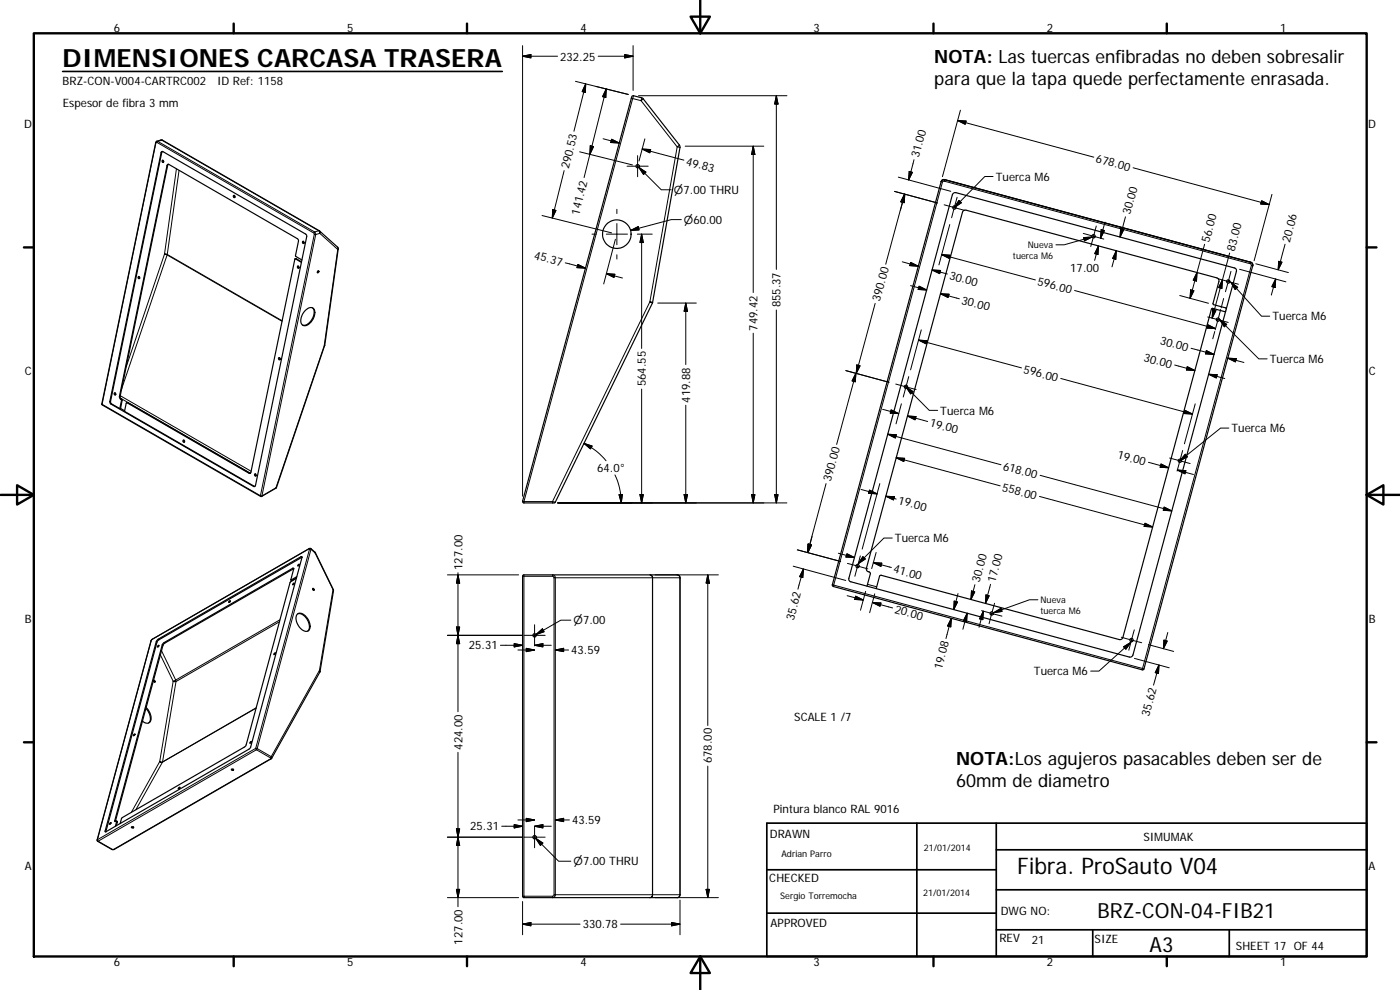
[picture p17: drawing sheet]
<svg xmlns="http://www.w3.org/2000/svg" width="420mm" height="297mm" viewBox="0 0 420 297" stroke-linecap="round" stroke-linejoin="round" font-family="sans-serif">
<defs><g id="words">
<text font-size="7.6" x="18.8" y="20.2">DIMENSIONES CARCASA TRASERA</text>
<text font-size="6.9" x="305.3" y="262.2">Fibra. ProSauto V04</text>
<g font-size="6.3">
<text x="329.4" y="275.4">BRZ-CON-04-FIB21</text>
<text x="345" y="285.6">A3</text>
</g>
<g font-size="5.5">
<text x="280.4" y="18.9">NOTA: Las tuercas enfibradas no deben sobresalir</text>
<text x="280.4" y="25.5">para que la tapa quede perfectamente enrasada.</text>
<text x="286.9" y="229.4">NOTA:Los agujeros pasacables deben ser de</text>
<text x="286.9" y="236.1">60mm de diametro</text>
</g>
<g font-size="3.5">
<text x="34.2" y="9.6">6</text>
<text x="104.2" y="9.6">5</text>
<text x="174.2" y="9.6">4</text>
<text x="244.2" y="9.6">3</text>
<text x="314.2" y="9.6">2</text>
<text x="384.2" y="9.6">1</text>
<text x="168.1" y="18.2">232.25</text>
<text x="18.8" y="25.5">BRZ-CON-V004-CARTRC002</text>
<text x="65.1" y="25.5">ID Ref: 1158</text>
<text x="18.8" y="32">Espesor de fibra 3 mm</text>
<text x="7.3" y="38.4">D</text>
<text x="410.6" y="38.4">D</text>
<text x="275.7" y="47.5" transform="rotate(-75 275.7 47.5)">31.00</text>
<text x="170.7" y="50.8" transform="rotate(-76 170.7 50.8)">290.53</text>
<text x="205.7" y="49.5" transform="rotate(15 205.7 49.5)">49.83</text>
<text x="328.7" y="48.6" transform="rotate(15 328.7 48.6)">678.00</text>
<text x="298.8" y="54.2">Tuerca M6</text>
<text x="173.8" y="64.7" transform="rotate(-76 173.8 64.7)">141.42</text>
<text x="339.2" y="64.6" transform="rotate(-75 339.2 64.6)">30.00</text>
<text x="160.2" y="77.7" transform="rotate(15 160.2 77.7)">45.37</text>
<text x="362.9" y="72.9" transform="rotate(-75 362.9 72.9)">56.00</text>
<text x="370.4" y="75.5" transform="rotate(-75 370.4 75.5)">83.00</text>
<text x="387.1" y="72.8" transform="rotate(-75 387.1 72.8)">20.06</text>
<text x="284.7" y="83.7" transform="rotate(15 284.7 83.7)">30.00</text>
<text x="321.2" y="81.5">17.00</text>
<text x="311.2" y="85.4" transform="rotate(15 311.2 85.4)">596.00</text>
<text x="234.3" y="92.2" transform="rotate(-90 234.3 92.2)">855.37</text>
<text x="264.1" y="90.6" transform="rotate(-75 264.1 90.6)">390.00</text>
<text x="288.4" y="91.1" transform="rotate(15 288.4 91.1)">30.00</text>
<text x="227.3" y="99.2" transform="rotate(-90 227.3 99.2)">749.42</text>
<text x="381.9" y="96.2">Tuerca M6</text>
<text x="347.9" y="103.3" transform="rotate(15 347.9 103.3)">30.00</text>
<text x="7.4" y="112.6">C</text>
<text x="307" y="111.8" transform="rotate(15 307 111.8)">596.00</text>
<text x="343.1" y="108.3" transform="rotate(15 343.1 108.3)">30.00</text>
<text x="381.1" y="108.9">Tuerca M6</text>
<text x="410.8" y="112.6">C</text>
<text x="193.8" y="116" transform="rotate(-90 193.8 116)">564.55</text>
<text x="207.1" y="120.8" transform="rotate(-90 207.1 120.8)">419.88</text>
<text x="282.2" y="124.4">Tuerca M6</text>
<text x="278.8" y="127.9" transform="rotate(15 278.8 127.9)">19.00</text>
<text x="369.6" y="129.7">Tuerca M6</text>
<text x="335.2" y="137.5" transform="rotate(15 335.2 137.5)">19.00</text>
<text x="179.2" y="141.6">64.0°</text>
<text x="300.8" y="140.9" transform="rotate(15 300.8 140.9)">618.00</text>
<text x="249.4" y="144.7" transform="rotate(-75 249.4 144.7)">390.00</text>
<text x="300.6" y="147.2" transform="rotate(15 300.6 147.2)">558.00</text>
<text x="269.4" y="151.1" transform="rotate(15 269.4 151.1)">19.00</text>
<text x="268.6" y="162.7">Tuerca M6</text>
<text x="138.8" y="171" transform="rotate(-90 138.8 171)">127.00</text>
<text x="267.9" y="171.7" transform="rotate(15 267.9 171.7)">41.00</text>
<text x="294" y="175" transform="rotate(-75 294 175)">30.00</text>
<text x="298.7" y="174.9" transform="rotate(-75 298.7 174.9)">17.00</text>
<text x="268.3" y="183.8" transform="rotate(15 268.3 183.8)">20.00</text>
<text x="7.4" y="186.9">B</text>
<text x="238.2" y="186.2" transform="rotate(-75 238.2 186.2)">35.62</text>
<text x="410.8" y="186.9">B</text>
<text x="140.7" y="194.9">25.31</text>
<text x="171.4" y="196.3">43.59</text>
<text x="282.6" y="201.1" transform="rotate(-75 282.6 201.1)">19.08</text>
<text x="310.3" y="202.6">Tuerca M6</text>
<text x="344.9" y="215.1" transform="rotate(-75 344.9 215.1)">35.62</text>
<text x="238.4" y="216.3">SCALE 1 /7</text>
<text x="138.8" y="224.9" transform="rotate(-90 138.8 224.9)">424.00</text>
<text x="213.7" y="229" transform="rotate(-90 213.7 229)">678.00</text>
<text x="232.1" y="244">Pintura blanco RAL 9016</text>
<text x="141.1" y="249.2">25.31</text>
<text x="171.7" y="247.3">43.59</text>
<text x="231.1" y="251.4">DRAWN</text>
<text x="343.2" y="252.3">SIMUMAK</text>
<text x="7.4" y="261.1">A</text>
<text x="410.8" y="261.1">A</text>
<text x="230.9" y="264.6">CHECKED</text>
<text x="300.3" y="274.5">DWG NO:</text>
<text x="174.9" y="278.6">330.78</text>
<text x="231.3" y="278.2">APPROVED</text>
<text x="138.8" y="283.4" transform="rotate(-90 138.8 283.4)">127.00</text>
<text x="299.9" y="282.6">REV</text>
<text x="309.7" y="283.3">21</text>
<text x="328.5" y="283">SIZE</text>
<text x="370.9" y="285.1">SHEET 17 OF 44</text>
<text x="34.2" y="289.9">6</text>
<text x="104.2" y="289.9">5</text>
<text x="174.2" y="289.9">4</text>
<text x="244.2" y="289.9">3</text>
<text x="314.2" y="289.9">2</text>
<text x="384.2" y="289.9">1</text>
</g>
<g font-size="3.3">
<text x="202.3" y="58.2">⌀7.00 THRU</text>
<text x="205.3" y="67.1">⌀60.00</text>
<text x="172.1" y="187.3">⌀7.00</text>
<text x="172.1" y="259.7">⌀7.00 THRU</text>
</g>
<g font-size="2.7">
<text x="304" y="77.7">tuerca M6</text>
<text x="308.5" y="74.4">Nueva</text>
<text x="312.3" y="180.9">Nueva</text>
<text x="312.3" y="184.2">tuerca M6</text>
<text x="234.5" y="257.1">Adrian Parro</text>
<text x="277.3" y="255.2">21/01/2014</text>
<text x="234.2" y="269.7">Sergio Torremocha</text>
<text x="277" y="268.7">21/01/2014</text>
</g>
</g></defs>
<g fill="none" stroke="#000" stroke-width=".36">
<path d="M189.7 28.8l.4-.1 2.8 .8 11 14 .2 .5-8.3 46.8-29.1 59.9-.4 .2h-9.2l-.3-.5zM46.8 42.5l1.5-.5 .5 .1 47.1 27.2 5.6 5.1-4 29.2-14.5 42.6-4.6 2.8-47.8-27.7zM48.5 45.5h.4l42.8 24.7 .3 .4-15.3 75.1-.3 .3-43.1-24.8-.3-.4zM48.7 45.4l-15.5 75 .3 .8 2.5 1.4M48.9 48.1l.2 .6M50.5 49.3l-14.4 69.6v.5l.5 .6-.4 2.6M70.3 58.6l.2 .6M282.7 54.1l.8-.2 91.9 24.8 .6 .6-32.7 121.4-.2 .3-93-25-.3-.3zM286.1 58l.8-.2 83.5 22.6 .6 .4 .1 .6-31.1 115.1-.6 .6-84-22.5-.6-.6zM88.6 77.7l.3-.1 1.6 .9M89.5 79.8l-.1 .4 .3 .2M90.5 78.7l-2-1-13.3 64.3h-.4l-36.7-21.2-.2 .1-.5 2.5 39.1 22.6"/>
<path d="M90.6 78l-1.9-1.2 .9-4.6-.3-.6-38.6-22.3-.4 .1-14.5 69.5 .2 .7 .5 .5-.5 2.5M91 72.4v.3l.2 .3M376 79.7v.1M41.7 83l-.1 .3 .3 .3M91.6 93.2a1.69 1.69 0 0 1 2.7-.3 4 4 0 0 1-3 4.8 1.63 1.63 0 0 1-.9-2.4l.5-1.1zM93.8 92.4a3.4 3.4 0 0 1-1.1 4.6l-.9 .5h-1M95.3 81.4l.3-.1 .1 .1-.3 .5zM95.5 81.3l-.3 .4M367.9 93.3l-.4 .2-3.7-1-.2 .2-26.8 99-.9 .2-71.4-19.3-.5 .3-1 3.7M368 92.7l-.2-.3-3.6-1-.2-.2 1.8-6.7-.1-.7-.5-.4-75.3-20.3-.8 .2-29.1 107.2a1.09 1.09 0 0 0 1.1 1.3l.1 .3-1 3.8M34.5 117.9l-.1 .3 .3 .3M83.9 107.3l.1 .6"/>
<path d="M36.2 122.6l1.2 .7M36.2 122.6h-.2M38 120.8h.3l36.9 21.2M55.2 132.1l.1 .6M76.7 142.2l.1 .6M88 175h.3l-.4 .5zM88.2 170.6l-38.8 22.4-.5 .5-14.3 53M88.2 175.2l-.1 .2M88.9 173.6l-1.9 1.2-13.2 49-37.1 21.5-.6 1.8M89 173.4l-1.4 .8-.3-.2M89.1 173l-1.8 1 .9-3.4-.3-.1-39 22.5-14.5 53.3 .1 .2 .5-.1-.4 1.5M89.5 169.4l.3-.1-.4 .5z"/>
<path d="M89.8 169.6l-.2 .1M90.6 167.2l-43.3 25.1-15.5 57.3M93.8 176.7l.3 .4M157 172.6l46.2-.1 .8 .4 .1 95.6-.4 .7-46.5 .1-.4-.3v-96.2zM45.5 192l47.4-27.5h.3l1.5 1.4 5.3 11-4 24.7-14.5 26-47.2 27.3h-.6l-4.4-2.5-.2-.3zM47.3 191.9l43-24.9 .3 .1-15.5 57.3-43.5 25.2 15.3-57.2zM47.4 193.7h.3l-.4 .5zM47.6 193.9l-.1 .2M68.7 180.4l.4-.1-.5 .5zM69 180.6h-.1M69 180.5l-.1 .2M82.2 196.2l.4-.3-.3 .5z"/>
<path d="M82.6 196.2l-.1 .1M89.2 184.3a2.04 2.04 0 0 1 2.9 1.1 2.91 2.91 0 0 1 .3 4 3.5 3.5 0 0 1-3.5-3.4v-1zM89.4 184.2a3.5 3.5 0 0 1 3.4 3.3v1l-.5 .9M43.8 212.6a3.8 3.8 0 0 1 1 4.1l-.2 .2M43.9 212.3a3.5 3.5 0 0 1 1 4.4 1.62 1.62 0 0 1-2.1-.3M46.1 204.2l.3 .5M46.1 204.1l.4 .2v.4l-.4-.2zM40.2 220.3h.3l-.5 .4zM40.4 220.5l-.1 .1M53.6 236.4l.4-.2-.5 .5zM53.9 236.5l-.1 .1M69.5 230.8h.5"/>
<path d="M75.1 222.7l.3-.2-.3 .5zM75.4 222.8l-.1 .1M31.8 249.6h-.1M32.9 247l.4-.2-.4 .6zM33.2 247.1l-.1 .1M35 246.3l.2 .3-.3 1.1M39.5 248.1h.6M39.5 248.1h.5a.27 .27 0 0 1-.2 .4 .27 .27 0 0 1-.3-.4z"/>
<circle cx="48.9" cy="48.4" r=".3"/>
<circle cx="70.3" cy="58.9" r=".31"/>
<circle cx="191.4" cy="49.9" r=".5"/>
<circle cx="91" cy="72.7" r=".3"/>
<circle cx="185.1" cy="70.3" r="4.3"/>
<circle cx="286.4" cy="62.3" r=".5"/>
<circle cx="328.2" cy="70.9" r=".5"/>
<circle cx="41.7" cy="83.3" r=".31"/>
<circle cx="89.5" cy="80.1" r=".32"/>
<circle cx="365.5" cy="95.9" r=".5"/>
<circle cx="368.6" cy="84.5" r=".51"/>
<circle cx="34.5" cy="118.1" r=".32"/>
<circle cx="83.8" cy="107.6" r=".31"/>
<circle cx="271.9" cy="116.1" r=".51"/>
<circle cx="55.1" cy="132.3" r=".31"/>
<circle cx="354.1" cy="138.3" r=".49"/>
<circle cx="76.6" cy="142.5" r=".32"/>
<circle cx="94.1" cy="176.8" r=".3"/>
<circle cx="257.4" cy="169.8" r=".51"/>
<circle cx="160.4" cy="190.6" r=".5"/>
<circle cx="297.6" cy="184.1" r=".51"/>
<circle cx="339.6" cy="192" r=".51"/>
<circle cx="69.7" cy="231" r=".28"/>
<circle cx="160.4" cy="251.2" r=".5"/>
</g>
<g fill="none" stroke="#000" stroke-width=".3">
<path d="M156.8 16.9l2.5-.5v1zM156.8 16.9h10.5M156.8 13.7v135.2M179.5 16.9h10.5M187.5 16.4l2.5 .5-2.5 .5zM190 13.7v13.4M172.7 24.4l15.9 3.9M175.8 25.2l-3.6 14.2M175.8 25.2l-.1 2.5-1-.2zM181.9 26.7l-6.6 26.6M181.9 26.7l-.1 2.5-1-.2zM190.1 28.7l-.2 .9-.4-.1"/>
<path d="M191.6 28.7h44.6M192.6 29.4l-.2 .8 .6-.5M233 28.7v52.1M233 28.7l.5 2.5h-1zM287.4 36.2l40.9 11M287.4 36.2l2.5 .1-.2 1zM288.2 33.1l-5.4 19.9M46.8 42.9l-16.2 78.4M47 42.4h.3l-.2 .3M47.1 42.7l-.4 .1M47.1 42.7l47.1 27.2M47.3 42.4l1.3-.3 47.1 27.1-1.3 .4z"/>
<path d="M48.3 42l.5 .1M48.5 45.7l-.1 .1M50.3 49.6h-.2M52.9 50.7l-3.5 25.5M53.7 51.1l-3.5 25.2 34.5 19.9M169.3 51.2l-3.6 14.2M174 45.6l15.8 3.9M177.2 43.7l.9 .3-1.1 2.3zM181 41.6l4.8 1.3M183.5 41.8l2.3 1.1-2.5-.1zM188.2 49.9h6.3M191.4 46.7v6.3"/>
<path d="M191.7 50.2l6.7 6.7h3M191.7 50.2l2.1 1.4-.7 .7zM192.7 44.7l2.6 .2-.3 .9zM192.7 44.7l12.5 3.3M193.5 41.7l-1.7 6.6M203.9 43.5l-.7 .6 .9 .1M205.6 43.9h23.6M226 43.9v43.9M226 43.9l.6 2.5h-1zM268.4 57.4l12.9 3.5M269.6 53.1l15.7 4.3M271.5 58.2l-.2 2.6-.9-.3z"/>
<path d="M271.5 58.2l-.7 2.5M271.5 58.3l-5.7 21M271.5 58.3l-.1 2.5-1-.2zM272.9 51.4l.9 .3-1.1 2.3zM274.3 47.9l-1.6 6.1M282.7 54.1l.8-.1-.1 .4-.6 .3-.4-.2zM282.8 54.7l-32.6 120.9M283.4 54.4l91.8 24.7M283.5 53.9l-.7 .1-.4 .5M283.5 53.9l91.9 24.8M283.5 53.9l91.8 24.8M287.2 59.2l-.8 3.1"/>
<path d="M298 53h-2.4l-9 9.1M340.1 50.3l40.8 11.1M381.7 58.3l-5.3 19.9M49.4 76.2l.8 .1v.2zM49.4 76.2l-11.5 33.9M88.9 77.6l-.2 .1M94.3 70.3l-16.1 78.4M95.9 69.3l-.2-.1 .3 .8 .1-.4-.2-.3M101.3 74.2l.1 .6 .1-.1M162.7 64.7l20.8 5.2M165.9 62.9l.9 .2-1.1 2.3zM169.6 78.9l6.1 1.6"/>
<path d="M173.4 79.4l2.3 1.1-2.5-.2zM177.7 70.3h1.3M182 70.3h6.3M184.7 71.8l-3.5 13.4M185.1 62.8v1.3M185.1 67.1v6.3M185.1 76.4v1.3M189.2 69.2l2.3-1.2 .3 1zM192.6 70.3v34.2M192.6 70.3l.5 2.5h-1zM195.7 70.3h-4.4M204.5 65.9h-3l-12.3 3.3"/>
<path d="M270.8 78.5l4.8 1.4M273.3 78.7l2.3 1.2-2.6-.2zM282.6 76.4l28.1 7.6M282.6 76.4l2.5 .2-.2 .9zM283.3 61.4l3.1 .9M285 67.4l-3.2 12.1M286.4 62.3l-.8 3M286.4 62.3l3.1 .8M286.6 62l1.2-1.9 .7 .7-2 1.4M325.1 70l6.2 1.7M325.2 71.3l2.5-.2-2.2 1.2zM327.7 71.1l-8.3 2.3h-2.5"/>
<path d="M329 67.8l-1.6 6.2M329.7 73.8l-1.2 4.3M329.7 73.8l-.2 2.5-1-.2zM330.5 68.9l.9 .3-1.1 2.3zM331.6 66.7l-1.3 4.8M335 75.2l-1.3 4.9M335 75.2l-.1 2.6-1-.3zM336.3 68.6l1 .2-1.2 2.3zM337.8 65.1l-1.7 6M361.5 73.3l-4.3 16.2M369 75.9l-5.2 19.5M375.3 78.7a.68 .68 0 0 1 .6 1.1l-.4-.1-.3-.6z"/>
<path d="M375.4 78.7l.5 .4 .1 .6M375.4 78.7h-.1M375.5 79.7l-32.6 120.9M376.9 79.1l9.8 2.7M378.6 60.2l2.3 1.2-2.5-.2zM383.8 78.4l.9 .3-1.1 2.2zM385.7 73.3l-2.1 7.6M84.6 96.4l-34.4-19.9-13.7 40.3M182 82.1l2.5 .2-.2 .9zM182 82.1l4.8 1.3M195.9 90.7l-.9-.1 .8 .3M197.4 90.9h11.6"/>
<path d="M205.8 90.9v18.5M205.8 90.9l.5 2.5h-1zM226 100v50.9M233 93v57.9M262.6 91l-5.6 21M273.3 85.7l4.8 1.3M275.8 85.9l2.3 1.1-2.5-.2zM276.5 99l-3.2 12M279.7 81l2.6 .2-.3 .9zM279.7 81l4.6 1.2M282.2 88.1l5.7 1.6M282.2 88.1l2.6 .2-.3 1z"/>
<path d="M322.5 87.2l42.3 11.4M354.1 88.7l8.6 2.3M357.3 87l1 .2-1.1 2.3zM359.2 81.8l-.1 2.5-1-.2zM362.4 95.1l3.1 .8M362.5 97.5l2.3 1.1-2.5-.2zM363.9 92.9l1 .3-1.1 2.2zM364.6 99.5l-.6 2.1M365.5 95.9l-.8 3.1M365.5 95.9l3.1 .9M365.6 83.6l3 .9M366 95.9h.1"/>
<path d="M366.2 96.2l1.2 1.8 .7-.7-1.5-1M366.3 96.2l11.5 11.5h2.5M366.3 92.9l-.8 3M366.9 84l-.2 2.5-1-.2zM367.2 89.6l-.7 2.8M368.6 84.5l-.8 3M368.6 84.5l3.1 .8M369.4 81.4l-.8 3.1M369.5 84.8l1.2 2.1 .7-.7-1.8-1.4M369.5 84.8l9.1 10.1h2.5M372 80.8l13.9 3.8M382.9 83.7l-1.4 4.8"/>
<path d="M382.9 83.7l-.2 2.6-1-.3zM36.1 118.9h-.3M36.1 118.7l39.3 22.7M36.2 119.5l39 22.5M36.4 119.7h-.3M36.5 119.7l-.2 .1M97.5 103.6l-.2 .2 .1-.1M192.6 116.7v34.2M253.8 111.2l13 3.5M256.9 112l-5.8 21.3M256.9 112l-.2 2.6-1-.3zM257.1 109.5l1 .2-1.1 2.3z"/>
<path d="M268.8 115.2l3.1 .9M271.9 116.1l-.8 3M271.9 116.1l3 .8M272 116.2l1.3 2 .7-.7-1.9-1.3M272 116.2l6.9 6.9h2.5M272.7 113l-.8 3.1M275.7 102l30.9 8.4M275.7 102l2.5 .2-.2 1zM318.4 113.6l39.5 10.6M352.5 109.5l6.1 1.7M356.3 110l2.3 1.2-2.5-.2zM357.5 104.5l6.8 1.8"/>
<path d="M362 105.2l2.3 1.1-2.5-.1zM362.7 112.3l2.6 .1-.3 1zM362.7 112.3l4.9 1.3M368.5 107.5l2.5 .1-.2 1zM368.5 107.5l4.8 1.3M30.6 121.2v.1M30.6 121.3l.1 .2M30.6 121.3l47.6 27.4M33.2 120.4h-.2M33.5 121.2h-.2M36.6 120.1l-.1 .1M38.3 120.8h-.2"/>
<path d="M175.3 133l3.8 2.4 2.8 2.8M175.3 133l2.4 .8-.5 .9zM205.8 121.6v29.3M264.9 122.8l4.8 1.3M266.4 130.3l2.6 .2-.3 .9zM266.4 130.3l34 9.1M267.4 123l2.3 1.1-2.5-.1zM269 137.4l2.5 .1-.3 1zM269 137.4l31.2 8.4M270.5 121.2l-1.6 6M272.3 124.8l2.6 .2-.3 1zM272.3 124.8l6.1 1.7"/>
<path d="M344.7 138.7l6 1.7M348.4 139.2l2.3 1.2-2.5-.2zM351 137.4l3.1 .8M354.1 138.2l-.8 3.1M354.1 138.2l3.1 .9M354.3 138.1l1.4-1.8 .7 .8-2.2 1.1M354.9 135.2l-.8 3M355.6 123.1l2.3 1.1-2.6-.1zM358.7 121.2l-3.2 12M368.8 128.4h-2.5l-12.1 9.8M75 142h-.2M76.3 145.9l-.2 .1"/>
<path d="M78.2 148.7v.2M78.2 148.7l.4 .1 16.2-78.4 1.2-.4 5.4 4.8-4.1 29-14.5 42.6-4.3 2.5M83 146.2l-.2 .3M156.8 150.4l.4 .1 32.7-120.9 2.5 .6 10.8 13.9-8.2 46.5-29.2 59.9h-8.6v.4M166.7 150.7l-.9-.2v.4M167.4 150.9h68.8M184.6 142.5l1.3 3.9 .5 4.5M185.8 148.4h1l-.4 2.5zM192.1 148.4h1l-.5 2.5zM205.3 148.4h1l-.5 2.5zM225.6 148.4h1l-.6 2.5zM232.5 148.4h1l-.5 2.5z"/>
<path d="M247.9 145.1l-5.6 20.7M258.4 146.9l4.8 1.3M261 147l2.2 1.2-2.5-.2zM264 145.1l-5.2 19.7M265.9 148.9l3.1 .8M265.9 148.9l2.5 .1-.3 1zM312 148.9l33.9 9.2M312.2 142.6l39.5 10.7M343.6 157l2.3 1.1-2.5-.2zM349.4 152.1l2.3 1.2-2.6-.2zM353.3 141l2.6 .2-.3 1zM353.3 141l4.9 1.4"/>
<path d="M87.4 174l.2 .2M87.9 170.5l.1 .2M90.3 167l.2 .3M92.7 164.7l-47.1 27.2M92.8 164.6l.1 .2M92.9 164.8l-16.2 59.7M93.3 164.6v.2h-.4M93.3 164.8l1.2 1.1 5.4 11-4 24.2-14.5 25.9-4.2-2.4-.3 .3-.2-.4 .5 .1zM94.5 165.7l.2 .2M100 176.9l.1 .3M134.3 172.5h21.3M137.4 171.8v41.8"/>
<path d="M137.4 172.5l.6 2.5h-1zM157.2 172.5v.4h-.4M165.8 172.5l.8 .4 .1 .5h-.4l-.5-.5zM165.8 172.9h-8.6v96h-.4M166.3 173.4v95.1M195 172.5a.68 .68 0 0 1 .8 .9l-.2-.7zM195.8 173.4v95.1M195.9 173.4v95.1M196.6 172.5h19M203.2 172.5l.6 .2 .3 .7M204.1 173.4v95.1M204.1 173.4h-37.4v95.1"/>
<path d="M204.1 173.4h.1M212.4 172.5v45.2M212.4 172.5l.5 2.5h-1zM238.1 169.9l15.7 4.3M239.3 165l13 3.5M241.1 170.7l-1.6 6.1M241.1 170.7l-.2 2.6-.9-.3zM242.5 163.2l1 .3-1.2 2.3zM242.6 163.3l1 .2-1.2 2.3zM243.7 161l-1.3 4.8M249.8 175.5l.4 .1M250.2 175.6l-.1 .4"/>
<path d="M250.2 175.6l92.7 25M251.6 166l4.8 1.3M254.2 166.2l2.2 1.1-2.5-.2zM254.2 178.7l4.9 1.3M254.3 169l3.1 .8M256.8 178.9l2.3 1.1-2.6-.1zM257.4 169.8l-.9 3.1M257.4 169.8l3 .9M257.8 168.9l1.2-1.9 .7 .7-2 1.4M258.2 166.8l-.8 3M259.8 177.4l-1.6 5.7M260.3 175.3l2.8 .8"/>
<path d="M262.1 168.8l2.5 .2-.2 .9zM262.1 168.8l5.4 1.5M262.5 178.2l-1.5 5.6M262.9 165.8l-1.3 4.8M267.8 161.4h-2.5l-7.6 7.6M287.5 178.1l-1.3 4.8M291.6 177.3l.9 .3-1.1 2.3zM292.6 175.4l-1.2 4.5M295.9 178.5l1 .3-1.1 2.2zM297.3 175.3l-1.5 5.7M311.5 180h-2.5l-10.8 3.8M45.4 192.2l-16.2 59.7"/>
<path d="M45.6 191.9l-.3 .4M45.7 191.8l-.1 .1M46.9 192.4l.2 .2M47.5 191.8l.2 .2M48.1 196.5l3.9 7.9M48.7 193.5l.2 .1M49.2 192.8l.2 .2M83.9 186.6l-31.1 17.9-4 24.1 28.1-16.2M84 186l-31.3 18-4.2-8.7M134.3 190.6h22.4M137 188.1h1l-.6 2.5zM137.4 190.6l.6 2.5h-1z"/>
<path d="M150.2 193.6h6.6M154.3 193.1l2.5 .5-2.5 .5zM155.4 195h5M157.3 190.6h6.3M157.9 194.5l2.5 .5-2.5 .5zM160.4 193.6l2.5-.5v1zM160.4 193.6h5M160.4 187.5v6.3M160.9 190.4l1.9-1.7 .5 .8zM166.7 195h3.9M166.7 195l2.5-.5v1zM171.3 186.1h-3l-7.4 4.3"/>
<path d="M261.8 180.8l2.6 .1-.3 1zM261.8 180.8l6.1 1.6M285.5 185.5l-1.6 6.1M285.5 185.5l-.2 2.6-.9-.3zM286.4 180.4l1 .2-1.2 2.3zM290.3 184l-1.3 4.8M290.3 184l-.2 2.5-1-.2zM294.6 183.2l3 .9M295.1 183.4l-1.3 4.8M295.1 183.4l-.2 2.5-.9-.2zM297.6 184.1l-.8 3M297.6 184.1l3.1 .8"/>
<path d="M298.2 183.8l2.2-1.3 .3 1zM298.5 181l-.9 3.1M336.5 191.2l3.1 .8M339.2 193l-1.3 1.8-.7-.7 2.1-1.3-9.5 8.6h-2.5M339.6 192l-.8 3.1M339.6 192l3 .8M340.4 189l-.8 3M340.5 197.5l10.4 2.9M344.7 193.4l7.5 2.1M347.8 199.5l-1.6 6.1M347.8 199.5l-.1 2.6-1-.3zM349.3 192.1l1 .2-1.1 2.3z"/>
<path d="M350.5 189.8l-1.3 4.8M52 204.4l-4.1 24.1M52 204.4l.7-.4 .1 .5zM76.9 212.5l-28.1 16.2-8 14.3M96 201.5l-.1-.4 .1 .6M342.9 200.6l-.1 .4M342.9 200.6l.4 .1M47.9 228.5l-8.5 15.2M47.9 228.5l.9 .1-.4 .1zM76.7 224.5l-47.5 27.4M81.2 227.4l-4.2-2.4-47.5 27.4-.3-.5M81.2 227.7l-47.1 27.1"/>
<path d="M81.2 227.7h.2M81.5 227.5l-.1-.5-.2 .7M137.4 225.7v46.4M212.4 229.9v39.4M29.2 251.9l-.1 .2M29.3 252.4l4.4 2.4M31.5 249.4l.3 .2M33.5 254.8l.8 .1M34.4 246.3l.2 .1M35 246.4l.2 .2M134.3 251.2h22.4M137 248.7h1l-.6 2.5z"/>
<path d="M137.4 251.2l.6 2.5h-1zM154.3 247.4l2.5 .5-2.5 .5zM155.4 246h5M156.8 247.9h-6.2M157.3 251.2h6.3M157.9 245.5l2.5 .5-2.5 .5zM160.4 247.9l2.5-.5v1zM160.4 248v6.4M160.4 247.9h5M160.8 251.5l2.1 1.4-.7 .8zM160.8 251.5l6.8 6.9h3.7M166.7 246h4.2"/>
<path d="M166.7 246l2.5-.5v1zM134.3 269.3h21.3M137 266.8h1l-.6 2.5zM156.8 277.3l2.5-.5v1zM156.8 277.3h17.3M156.8 270.5v10M165.8 268.9l.8-.4a.54 .54 0 0 1-.1 .6 .54 .54 0 0 1-.7 .1zM165.8 268.9h-8.6v.4M166.7 268.5h37.4M186.3 277.3h17.8M195.8 268.5a.68 .68 0 0 1-.8 .8l.6-.2zM196.6 269.3h19"/>
<path d="M201.6 276.8l2.5 .5-2.5 .5zM204.1 268.5l-.3 .6-.6 .2M204.1 270.1v10.4M211.9 266.8h1l-.5 2.5z"/>
<circle cx="94.5" cy="70" r=".35"/>
</g>
<g fill="none" stroke="#000" stroke-width=".71">
<path d="M10.1 10h400.1v277h-400.1zM70.1 7.1v2.9M140.2 7.1v2.9M207.3 5h5.8l-2.9 5zM210.2 0v10M280.2 7.1v2.9M350.2 7.1v2.9M7.2 74.2h2.9M410.2 74.2h2.9M.2 148.5h9.9M5.1 145.6l5 2.9-5 2.9zM410.2 148.5l5-2.9v5.8z"/>
<path d="M410.2 148.5h9.9M7.2 222.7h2.9M410.2 222.7h2.9M70.1 287v2.9M140.2 287v2.9M210.2 287l2.9 5h-5.8zM210.2 287v10M280.2 287v2.9M350.2 287v2.9"/>
</g>
<path d="M230.1 247h180.1v40h-180.1zM275.2 247v40M299 255h111.2M299 247v40M230.1 274h68.9M230.1 261h68.9M299 279h111.2M299 267h111.2M327.9 279v8M368.9 279v8" fill="none" stroke="#000" stroke-width=".51"/>
<path d="M18.8 21.4h132" fill="none" stroke="#000" stroke-width=".48"/>
<g fill="#000" stroke="#000" stroke-width=".3">
<path d="M156.8 16.9l2.5-.5v1zM187.5 16.4l2.5 .5-2.5 .5zM175.8 25.2l-.1 2.5-1-.2zM181.9 26.7l-.1 2.5-1-.2zM233 28.7l.5 2.5h-1zM287.4 36.2l2.5 .1-.2 1zM177.2 43.7l.9 .3-1.1 2.3zM183.5 41.8l2.3 1.1-2.5-.1zM191.7 50.2l2.1 1.4-.7 .7zM192.7 44.7l2.6 .2-.3 .9zM226 43.9l.6 2.5h-1zM272.9 51.4l.9 .3-1.1 2.3z"/>
<path d="M165.9 62.9l.9 .2-1.1 2.3zM189.2 69.2l2.3-1.2 .3 1zM192.6 70.3l.5 2.5h-1zM271.5 58.2l-.2 2.6-.9-.3zM271.5 58.3l-.1 2.5-1-.2zM273.3 78.7l2.3 1.2-2.6-.2zM282.6 76.4l2.5 .2-.2 .9zM287.8 60.1l.7 .7-2.1 1.5zM325.2 71.3l2.5-.2-2.2 1.2zM329.7 73.8l-.2 2.5-1-.2zM330.5 68.9l.9 .3-1.1 2.3zM335 75.2l-.1 2.6-1-.3z"/>
<path d="M336.3 68.6l1 .2-1.2 2.3zM378.6 60.2l2.3 1.2-2.5-.2zM383.8 78.4l.9 .3-1.1 2.2zM173.4 79.4l2.3 1.1-2.5-.2zM182 82.1l2.5 .2-.2 .9zM205.8 90.9l.5 2.5h-1zM275.8 85.9l2.3 1.1-2.5-.2zM279.7 81l2.6 .2-.3 .9zM282.2 88.1l2.6 .2-.3 1zM357.3 87l1 .2-1.1 2.3zM359.2 81.8l-.1 2.5-1-.2zM362.5 97.5l2.3 1.1-2.5-.2z"/>
<path d="M363.9 92.9l1 .3-1.1 2.2zM366.9 84l-.2 2.5-1-.2zM366 95.9l2.1 1.4-.7 .7zM369.4 84.7l2 1.5-.7 .7zM382.9 83.7l-.2 2.6-1-.3zM256.9 112l-.2 2.6-1-.3zM257.1 109.5l1 .2-1.1 2.3zM271.9 116.1l2.1 1.4-.7 .7zM275.7 102l2.5 .2-.2 1zM356.3 110l2.3 1.2-2.5-.2zM362 105.2l2.3 1.1-2.5-.1zM362.7 112.3l2.6 .1-.3 1z"/>
<path d="M368.5 107.5l2.5 .1-.2 1zM175.3 133l2.4 .8-.5 .9zM267.4 123l2.3 1.1-2.5-.1zM266.4 130.3l2.6 .2-.3 .9zM269 137.4l2.5 .1-.3 1zM272.3 124.8l2.6 .2-.3 1zM355.6 123.1l2.3 1.1-2.6-.1zM355.7 136.3l.7 .8-2.3 1.1zM185.8 148.4h1l-.4 2.5zM192.1 148.4h1l-.5 2.5zM205.3 148.4h1l-.5 2.5zM225.6 148.4h1l-.6 2.5z"/>
<path d="M232.5 148.4h1l-.5 2.5zM261 147l2.2 1.2-2.5-.2zM265.9 148.9l2.5 .1-.3 1zM343.6 157l2.3 1.1-2.5-.2zM348.4 139.2l2.3 1.2-2.5-.2zM349.4 152.1l2.3 1.2-2.6-.2zM353.3 141l2.6 .2-.3 1zM137.4 172.5l.6 2.5h-1zM212.4 172.5l.5 2.5h-1zM241.1 170.7l-.2 2.6-.9-.3zM242.5 163.2l1 .3-1.2 2.3zM242.6 163.3l1 .2-1.2 2.3z"/>
<path d="M254.2 166.2l2.2 1.1-2.5-.2zM256.8 178.9l2.3 1.1-2.6-.1zM259 167l.7 .7-2.1 1.4zM262.1 168.8l2.5 .2-.2 .9zM291.6 177.3l.9 .3-1.1 2.3zM295.9 178.5l1 .3-1.1 2.2zM137 188.1h1l-.6 2.5zM137.4 190.6l.6 2.5h-1zM154.3 193.1l2.5 .5-2.5 .5zM157.9 194.5l2.5 .5-2.5 .5zM160.9 190.4l1.9-1.7 .5 .8zM160.4 193.6l2.5-.5v1z"/>
<path d="M166.7 195l2.5-.5v1zM261.8 180.8l2.6 .1-.3 1zM285.5 185.5l-.2 2.6-.9-.3zM286.4 180.4l1 .2-1.2 2.3zM290.3 184l-.2 2.5-1-.2zM295.1 183.4l-.2 2.5-.9-.2zM298.2 183.8l2.2-1.3 .3 1zM337.2 194.1l2.2-1.4-1.5 2.1zM349.3 192.1l1 .2-1.1 2.3zM347.8 199.5l-.1 2.6-1-.3zM137 248.7h1l-.6 2.5zM137.4 251.2l.6 2.5h-1z"/>
<path d="M154.3 247.4l2.5 .5-2.5 .5zM157.9 245.5l2.5 .5-2.5 .5zM160.8 251.5l2.1 1.4-.7 .8zM160.4 247.9l2.5-.5v1zM166.7 246l2.5-.5v1zM137 266.8h1l-.6 2.5zM156.8 277.3l2.5-.5v1zM201.6 276.8l2.5 .5-2.5 .5zM211.9 266.8h1l-.5 2.5z"/>
</g>
<use href="#words"/>
</svg>
